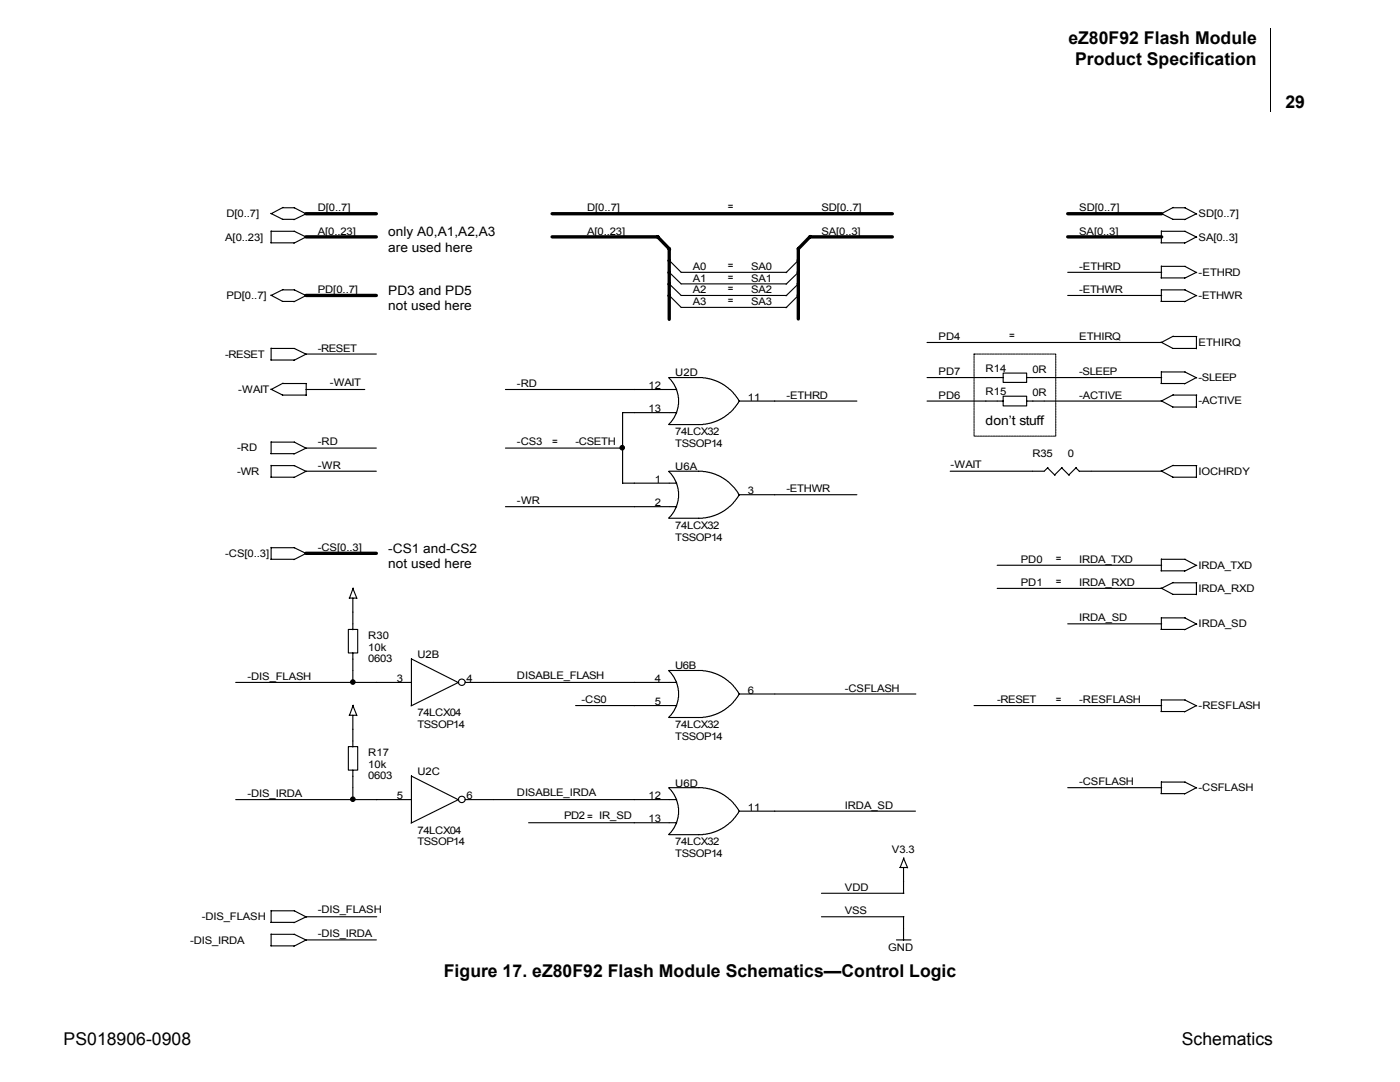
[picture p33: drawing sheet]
<svg xmlns="http://www.w3.org/2000/svg" width="279mm" height="216mm" viewBox="0 0 279 216" stroke-linecap="round" stroke-linejoin="round" font-family="sans-serif">
<defs><g id="words">
<g font-size="3.5">
<text x="213.2" y="8.7">eZ80F92 Flash Module</text>
<text x="214.6" y="12.9">Product Specification</text>
<text x="256.5" y="21.5">29</text>
<text x="88.6" y="194.9">Figure 17. eZ80F92 Flash Module Schematics—Control Logic</text>
<text x="12.7" y="208.6">PS018906-0908</text>
<text x="235.8" y="208.6">Schematics</text>
</g>
<g font-size="2.6">
<text x="77.5" y="47.1">only A0,A1,A2,A3</text>
<text x="77.5" y="50.2">are used here</text>
<text x="77.5" y="58.8">PD3 and PD5</text>
<text x="77.5" y="61.9">not used here</text>
<text x="196.7" y="84.7">don’t stuff</text>
<text x="77.5" y="110.3">-CS1 and-CS2</text>
<text x="77.5" y="113.3">not used here</text>
</g>
<g font-size="2.1">
<text x="145.2" y="42">=</text>
<text x="45.2" y="43.3">D[0..7]</text>
<text x="63.4" y="42.1">D[0..7]</text>
<text x="63.4" y="46.8">A[0..23]</text>
<text x="117.2" y="42.1">D[0..7]</text>
<text x="117.2" y="46.8">A[0..23]</text>
<text x="163.9" y="46.8">SA[0..3]</text>
<text x="163.9" y="42.1">SD[0..7]</text>
<text x="215.4" y="42.1">SD[0..7]</text>
<text x="215.4" y="46.8">SA[0..3]</text>
<text x="239.2" y="43.3">SD[0..7]</text>
<text x="45" y="48">A[0..23]</text>
<text x="138.2" y="53.8">A0</text>
<text x="145.2" y="53.7">=</text>
<text x="149.9" y="53.8">SA0</text>
<text x="215.4" y="53.8">-ETHRD</text>
<text x="239.2" y="48">SA[0..3]</text>
<text x="45.2" y="59.7">PD[0..7]</text>
<text x="63.4" y="58.5">PD[0..7]</text>
<text x="138.2" y="56.2">A1</text>
<text x="138.2" y="58.5">A2</text>
<text x="145.2" y="56.1">=</text>
<text x="145.2" y="58.4">=</text>
<text x="149.9" y="56.2">SA1</text>
<text x="149.9" y="58.5">SA2</text>
<text x="215.4" y="58.5">-ETHWR</text>
<text x="239.2" y="55">-ETHRD</text>
<text x="239.2" y="59.7">-ETHWR</text>
<text x="138.2" y="60.8">A3</text>
<text x="145.2" y="60.7">=</text>
<text x="149.9" y="60.8">SA3</text>
<text x="45" y="71.4">-RESET</text>
<text x="63.4" y="70.2">-RESET</text>
<text x="187.3" y="67.9">PD4</text>
<text x="201.4" y="67.7">=</text>
<text x="215.4" y="67.9">ETHIRQ</text>
<text x="239.2" y="69">ETHIRQ</text>
<text x="65.8" y="77">-WAIT</text>
<text x="103.2" y="77.2">-RD</text>
<text x="129.4" y="77.6">12</text>
<text x="134.8" y="75.1">U2D</text>
<text x="187.3" y="74.9">PD7</text>
<text x="196.7" y="74.1">R14</text>
<text x="206.1" y="74.4">0R</text>
<text x="215.4" y="74.9">-SLEEP</text>
<text x="239.2" y="76.1">-SLEEP</text>
<text x="47.6" y="78.4">-WAIT</text>
<text x="129.4" y="82.3">13</text>
<text x="149.3" y="80">11</text>
<text x="156.9" y="79.6">-ETHRD</text>
<text x="187.3" y="79.6">PD6</text>
<text x="196.7" y="78.8">R15</text>
<text x="206.1" y="79.1">0R</text>
<text x="215.4" y="79.6">-ACTIVE</text>
<text x="239.2" y="80.7">-ACTIVE</text>
<text x="63.4" y="88.9">-RD</text>
<text x="103.2" y="88.9">-CS3</text>
<text x="110.2" y="88.7">=</text>
<text x="114.9" y="88.9">-CSETH</text>
<text x="134.8" y="86.8">74LCX32</text>
<text x="134.8" y="89.1">TSSOP14</text>
<text x="47.3" y="90.1">-RD</text>
<text x="47.3" y="94.8">-WR</text>
<text x="63.4" y="93.6">-WR</text>
<text x="134.8" y="93.8">U6A</text>
<text x="189.7" y="93.4">-WAIT</text>
<text x="206.1" y="91.3">R35</text>
<text x="213.1" y="91.3">0</text>
<text x="239.2" y="94.8">IOCHRDY</text>
<text x="103.2" y="100.6">-WR</text>
<text x="130.7" y="96.3">1</text>
<text x="130.7" y="101">2</text>
<text x="149.3" y="98.6">3</text>
<text x="156.9" y="98.3">-ETHWR</text>
<text x="134.8" y="105.5">74LCX32</text>
<text x="134.8" y="107.9">TSSOP14</text>
<text x="45" y="111.2">-CS[0..3]</text>
<text x="63.4" y="110">-CS[0..3]</text>
<text x="203.7" y="112.3">PD0</text>
<text x="210.7" y="112.1">=</text>
<text x="215.4" y="112.3">IRDA_TXD</text>
<text x="239.2" y="113.5">IRDA_TXD</text>
<text x="203.7" y="117">PD1</text>
<text x="210.7" y="116.8">=</text>
<text x="215.4" y="117">IRDA_RXD</text>
<text x="239.2" y="118.2">IRDA_RXD</text>
<text x="215.4" y="124">IRDA_SD</text>
<text x="239.2" y="125.2">IRDA_SD</text>
<text x="73.5" y="127.5">R30</text>
<text x="73.5" y="129.8">10k</text>
<text x="83.3" y="131.3">U2B</text>
<text x="49.4" y="135.6">-DIS_FLASH</text>
<text x="73.5" y="132.2">0603</text>
<text x="79.2" y="136.1">3</text>
<text x="93.1" y="136.1">4</text>
<text x="103.2" y="135.4">DISABLE_FLASH</text>
<text x="130.7" y="136.1">4</text>
<text x="134.8" y="133.6">U6B</text>
<text x="83.3" y="142.9">74LCX04</text>
<text x="116.1" y="140.3">-CS0</text>
<text x="130.7" y="140.7">5</text>
<text x="149.3" y="138.4">6</text>
<text x="168.6" y="138">-CSFLASH</text>
<text x="199" y="140.3">-RESET</text>
<text x="210.7" y="140.2">=</text>
<text x="215.4" y="140.3">-RESFLASH</text>
<text x="239.2" y="141.5">-RESFLASH</text>
<text x="83.3" y="145.3">TSSOP14</text>
<text x="134.8" y="145.3">74LCX32</text>
<text x="134.8" y="147.6">TSSOP14</text>
<text x="73.5" y="150.8">R17</text>
<text x="73.5" y="153.2">10k</text>
<text x="73.5" y="155.5">0603</text>
<text x="83.3" y="154.6">U2C</text>
<text x="49.4" y="159">-DIS_IRDA</text>
<text x="79.2" y="159.5">5</text>
<text x="93.1" y="159.5">6</text>
<text x="103.2" y="158.8">DISABLE_IRDA</text>
<text x="129.4" y="159.5">12</text>
<text x="134.8" y="156.9">U6D</text>
<text x="149.3" y="161.8">11</text>
<text x="168.6" y="161.4">IRDA_SD</text>
<text x="215.4" y="156.7">-CSFLASH</text>
<text x="239.2" y="157.9">-CSFLASH</text>
<text x="83.3" y="166.3">74LCX04</text>
<text x="112.6" y="163.5">PD2 = IR_SD</text>
<text x="129.4" y="164.1">13</text>
<text x="83.3" y="168.6">TSSOP14</text>
<text x="134.8" y="168.6">74LCX32</text>
<text x="134.8" y="170.9">TSSOP14</text>
<text x="178" y="170.3">V3.3</text>
<text x="168.6" y="177.7">VDD</text>
<text x="40.3" y="183.6">-DIS_FLASH</text>
<text x="63.4" y="182.2">-DIS_FLASH</text>
<text x="168.6" y="182.4">VSS</text>
<text x="38" y="188.3">-DIS_IRDA</text>
<text x="63.4" y="186.9">-DIS_IRDA</text>
<text x="177.3" y="189.7">GND</text>
</g>
</g></defs>
<path d="M253.4 5.6l.2 .1z" fill="#000"/>
<path d="M253.5 5.7v16.6" fill="none" stroke="#000" stroke-width=".2"/>
<path d="M233.9 16.5h16.9v6.3h-16.9z" fill="#fff"/>
<path d="M194.4 70.6h16.3v16.4h-16.3v-16.4" fill="none" stroke="#000" stroke-width=".2" stroke-dasharray=".4 .1"/>
<g fill="none" stroke="#000" stroke-width=".22">
<path d="M54 42.6l2.4 1.2M54 48.5h4.7M54 58.9l2.4 1.2M54.1 46.1v2.4M54.1 46.1h4.7M56.3 43.8h2.4M56.4 57.8h2.4M56.4 41.5h2.4M56.5 41.4l-2.4 1.2M56.5 57.8l-2.4 1.2M58.7 41.5l2.5 1.2M58.7 46.1l2.5 1.2"/>
<path d="M58.7 57.8l2.5 1.2M61.1 42.6l-2.4 1.2M61.1 47.3l-2.4 1.2M61.1 59l-2.4 1.2M133.5 51.9l2.4 2.4h21.1M133.5 54.3l2.4 2.3h21.1M133.5 56.6l2.4 2.4h21.1M133.5 58.9l2.4 2.4h21.1M159.3 52l-2.4 2.4M159.3 54.3l-2.4 2.4M159.3 56.6l-2.4 2.4M159.3 59l-2.4 2.4"/>
<path d="M213.1 54.3h18.7M213.1 59h18.7M231.7 55.5h4.8M231.7 42.6l2.4 1.2M231.7 48.5h4.8M231.8 53.1h4.7M231.8 46.1v2.4M231.8 53.1v2.4M231.8 57.8v2.3M231.8 57.8h4.7M231.8 46.1h4.7M234 43.8h2.5"/>
<path d="M234.1 41.5h2.4M234.2 41.4l-2.4 1.2M236.5 53.1l2.3 1.3M236.5 57.8l2.3 1.2M236.5 41.5l2.3 1.2M236.5 46.1l2.3 1.2M238.8 54.3l-2.4 1.2M238.8 59l-2.4 1.2M238.8 42.6l-2.4 1.2M238.8 47.3l-2.4 1.2M54 71.8h4.7M54 77.6l2.4 1.2"/>
<path d="M54.1 69.5v2.3M54.1 69.5h4.7M56.3 60.1h2.4M56.3 78.8h4.8M56.4 76.5h4.8M56.5 76.5l-2.4 1.2M58.7 69.5l2.5 1.2M61 77.7h11.8M61 70.6h14.1M61.1 70.6l-2.4 1.3M61.1 76.5v2.4M100.9 77.7h34.1"/>
<path d="M133.5 75.3h6.8l2.3 .6 1.5 .6 1.6 1.2 1 1.1 .9 1.2-.9 1.2-1 1.1-1.6 1.2-1.5 .7-2.3 .5h-6.8M133.5 75.4l.7 .8 .8 1.4 .4 1.8-.1 1.8-.3 1.3-.8 1.3-.7 .8M185 75.3h15.3M185 68.3h46.8M200.2 74.4h4.7v1.9h-4.7zM200.2 79.1h4.7v1.9h-4.7zM204.9 75.3h26.9M231.7 60.1h4.8M231.7 68.3l2.4 1.2M231.7 76.5h4.8M231.7 80l2.4 1.2M231.8 74.1v2.4"/>
<path d="M231.8 74.2h4.7M234 69.5h4.8M234.1 67.1h4.7M234.1 78.8h4.7M234.2 67.1l-2.4 1.2M234.2 78.8l-2.4 1.2M236.5 74.2l2.3 1.2M238.8 67.1v2.5M238.8 78.8v2.5M238.8 75.3l-2.4 1.3M54 90.5h4.7M54 95.2h4.7"/>
<path d="M54.1 88.2h4.7M54.1 88.1v2.4M54.1 92.8v2.4M54.1 92.9h4.7M58.7 88.2l2.5 1.3M58.7 92.9l2.5 1.2M61 94h14.1M61 89.4h14.1M61.1 89.4l-2.4 1.2M61.1 94l-2.4 1.3M100.9 89.4h23.4M124.3 96.4h10.7"/>
<path d="M133.5 94h6.8l2.5 .6 1.1 .5 1.4 1 1.4 1.4 .9 1.3M133.5 94.1l.7 .8 .8 1.4 .4 1.7-.1 1.9-.3 1.3-.8 1.3-.7 .8M135 82.3h-10.7v14.2M147.6 98.7l-.9 1.2-1 1.1-1.3 1-1.6 .8-2.5 .6h-6.8M147.6 80h23.4M147.6 98.7h23.4M185 80h15.3M204.9 80h26.9M209.1 93.4l1.5 1.4M209.1 93.3l-.7 .7h-18.8M211.9 93.4l1.5 1.4M212 93.3l-1.5 1.5"/>
<path d="M214.7 93.4l.8 .7M214.8 93.3l-1.5 1.5M215.4 94h16.4M231.7 94l2.4 1.2M234 95.2h4.8M234 81.2h4.8M234.1 92.9h4.7M234.2 92.8l-2.4 1.2M238.8 92.9v2.4M54 111.6h4.7M54.1 109.2v2.4M54.1 109.3h4.7"/>
<path d="M58.7 109.3l2.5 1.2M61.1 110.4l-2.4 1.3M69.7 119.3h1.5M70.4 119.3v6.4M70.4 117.4l.8 2M70.5 117.3l-.8 2M100.9 101.1h34.1M199 112.8h32.8M199 117.4h32.8M231.7 113.9h4.8M231.7 117.3l2.4 1.3M231.8 111.5v2.4"/>
<path d="M231.8 111.6h4.7M234 118.6h4.8M234.1 116.3h4.7M234.2 116.2l-2.4 1.2M236.5 111.6l2.3 1.3M238.8 116.3v2.4M238.8 112.8l-2.4 1.2M47 136.2h35.1M69.5 125.6h1.9v4.7h-1.9zM70.4 130.3v5.9M82.1 131.5l9.5 4.7M82.1 131.4v9.4"/>
<path d="M91.5 136.2l-9.5 4.7M92.8 136.1a.67 .67 0 0 0-1-.6 .67 .67 0 0 0 0 1.2 .67 .67 0 0 0 1-.6M92.9 136.2h42.1M133.5 133.8h6.8l2.3 .5 1.5 .7 1.6 1.2 1 1.1 .9 1.2-.9 1.2-1 1.1-1.3 1-1.6 .8-2.5 .6h-6.8M133.5 133.9l.7 .8 .8 1.3 .4 1.8-.1 1.9-.3 1.2-.8 1.4-.7 .8M147.6 138.5h35.2M213.1 124.5h18.7M231.7 125.6h4.8M231.8 123.2v2.4M231.8 139.6v2.4M231.8 139.7h4.7M231.8 123.3h4.7"/>
<path d="M236.5 139.7l2.3 1.2M236.5 123.3l2.3 1.3M238.8 124.5l-2.4 1.2M47 159.6h35.1M69.5 149h1.9v4.7h-1.9zM69.7 142.7h1.5M70.4 142.7v6.4M70.4 153.7v5.9M70.4 140.8l.8 2M70.5 140.7l-.8 2M82.1 154.8v9.4M82.1 154.9l9.5 4.7"/>
<path d="M91.5 159.6l-9.5 4.6M92.8 159.5a.67 .67 0 0 0-1-.6 .67 .67 0 0 0 0 1.2 .67 .67 0 0 0 1-.6M92.9 159.6h42.1M114.9 140.8h20.1M133.5 157.2h6.8l2.3 .5 1.5 .7 1.6 1.2 1 1.1 .9 1.2-.9 1.2-1 1.1-1.6 1.2-1.5 .6-2.3 .6h-6.8M133.5 157.2l.7 .9 .8 1.3 .4 1.8-.1 1.9-.3 1.2-.8 1.4-.7 .8M194.4 140.8h37.4M213.1 157.2h18.7M231.7 158.4h4.8M231.7 142h4.8M231.8 156v2.4M231.8 156.1h4.7"/>
<path d="M236.5 156.1l2.3 1.1M238.8 157.2l-2.4 1.2M238.8 140.8l-2.4 1.3M105.5 164.2h29.5M147.6 161.9h35.1M163.9 178.2h16.5M179.6 173.1h1.5M180.3 173.1v5.1M180.3 171.2l.8 2M180.4 171.2l-.8 1.9M54 184h4.7M54 188.7h4.7"/>
<path d="M54.1 181.7v2.3M54.1 186.4v2.3M54.1 181.7h4.7M54.1 186.4h4.7M58.7 181.7l2.5 1.3M58.7 186.4l2.5 1.2M61 187.5h14.1M61.1 187.5l-2.4 1.3M75.2 182.9h-14.1l-2.4 1.2M163.9 182.9h16.5M178.9 187.5h2.9M180.3 182.9v4.7"/>
</g>
<g fill="none" stroke="#000" stroke-width=".67">
<path d="M61 42.6h14.1M61 47.3h14.1M61 59h14.1M110.2 42.6h67.9M110.2 47.3h21.1M131.3 47.3l2.3 2.4M133.6 49.6v14.1M159.3 49.6v14M161.6 47.3h16.5M161.7 47.2l-2.4 2.4M213.1 42.6h18.7M213.1 47.3h18.7"/>
<path d="M61 110.4h14.1"/>
</g>
<g fill="#000" stroke="#000" stroke-width=".22">
<circle cx="124.2" cy="89.3" r=".45"/>
<circle cx="70.4" cy="136.1" r=".45"/>
<circle cx="70.4" cy="159.5" r=".45"/>
</g>
<use href="#words"/>
</svg>
